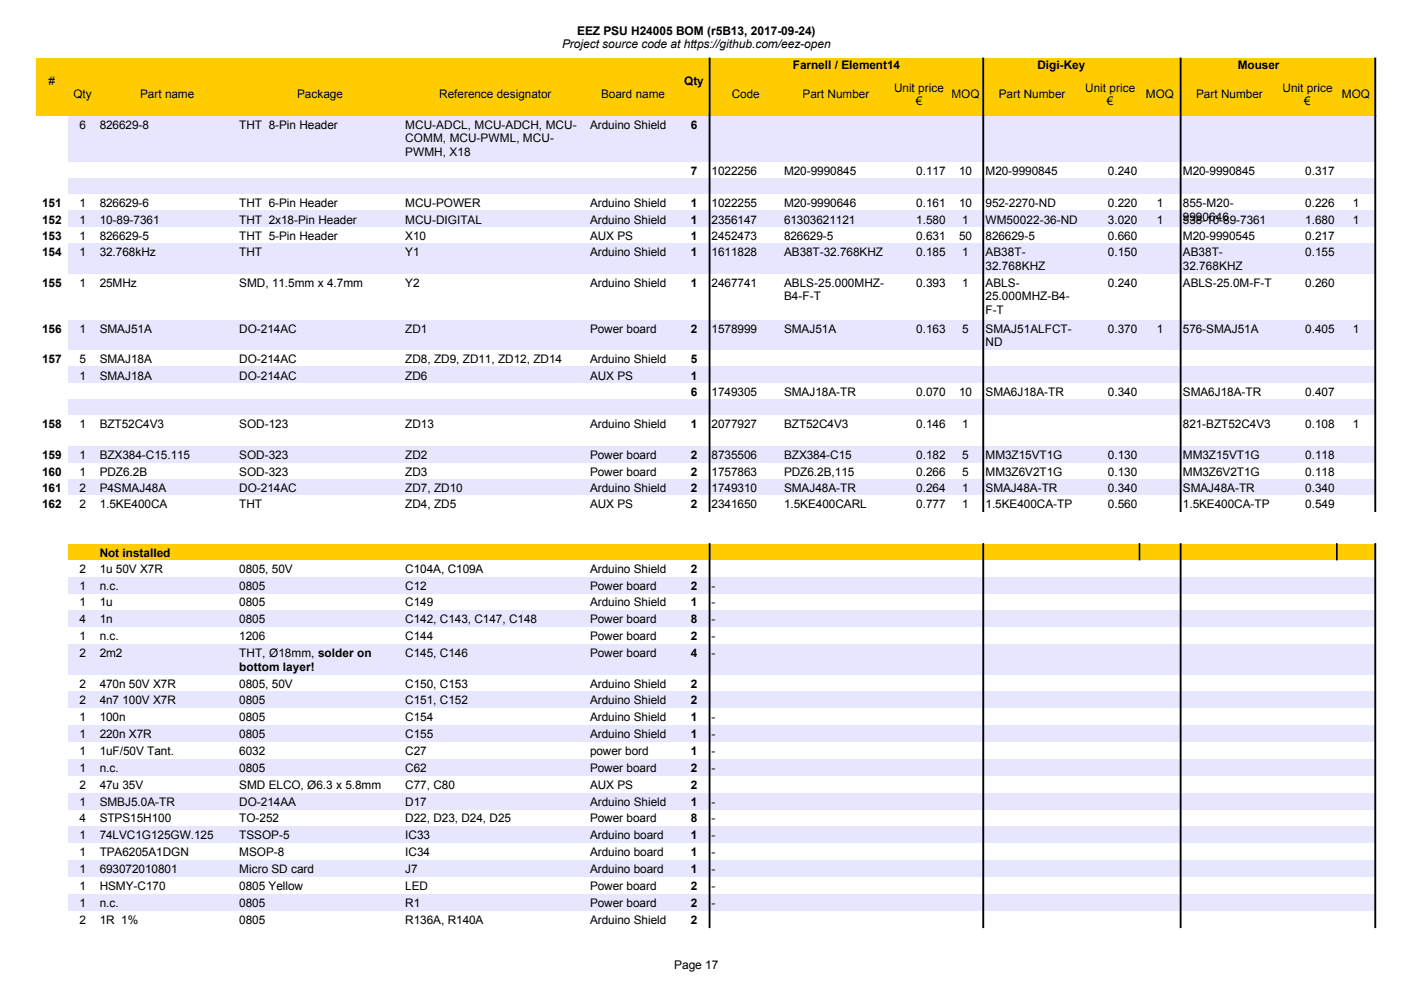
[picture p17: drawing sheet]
<svg xmlns="http://www.w3.org/2000/svg" width="297mm" height="210mm" viewBox="0 0 297 210" stroke-linecap="round" stroke-linejoin="round" font-family="sans-serif">
<defs><g id="words">
<g font-size="2.5">
<text x="119.2" y="10.2">Project source code at https://github.com/eez-open</text>
<text x="122.3" y="7.4">EEZ PSU H24005 BOM (r5B13, 2017-09-24)</text>
<text x="10.3" y="18">#</text>
<text x="145.1" y="18">Qty</text>
<text x="168.1" y="14.6">Farnell / Element14</text>
<text x="220" y="14.6">Digi-Key</text>
<text x="262.4" y="14.6">Mouser</text>
<text x="15.6" y="20.8">Qty</text>
<text x="29.7" y="20.8">Part name</text>
<text x="63" y="20.8">Package</text>
<text x="93.1" y="20.8">Reference designator</text>
<text x="127.5" y="20.8">Board name</text>
<text x="155.2" y="20.8">Code</text>
<text x="170.2" y="20.8">Part Number</text>
<text x="189.5" y="19.4">Unit price</text>
<text x="194.2" y="22.2">€</text>
<text x="201.7" y="20.8">MOQ</text>
<text x="211.8" y="20.8">Part Number</text>
<text x="230.1" y="19.4">Unit price</text>
<text x="234.7" y="22.2">€</text>
<text x="243" y="20.8">MOQ</text>
<text x="253.6" y="20.8">Part Number</text>
<text x="271.9" y="19.4">Unit price</text>
<text x="276.5" y="22.2">€</text>
<text x="284.5" y="20.8">MOQ</text>
<text x="16.8" y="27.3">6</text>
<text x="21.1" y="27.3">826629-8</text>
<text x="50.7" y="27.3">THT 8-Pin Header</text>
<text x="85.9" y="27.3">MCU-ADCL, MCU-ADCH, MCU-</text>
<text x="125.1" y="27.3">Arduino Shield</text>
<text x="146.4" y="27.3">6</text>
<text x="85.9" y="30.2">COMM, MCU-PWML, MCU-</text>
<text x="85.9" y="33">PWMH, X18</text>
<text x="146.4" y="37.1">7</text>
<text x="150.9" y="37.1">1022256</text>
<text x="166.2" y="37.1">M20-9990845</text>
<text x="194.3" y="37.1">0.117</text>
<text x="203.3" y="37.1">10</text>
<text x="209" y="37.1">M20-9990845</text>
<text x="234.9" y="37.1">0.240</text>
<text x="250.8" y="37.1">M20-9990845</text>
<text x="276.8" y="37.1">0.317</text>
<text x="8.9" y="43.9">151</text>
<text x="8.9" y="47.4">152</text>
<text x="16.8" y="43.9">1</text>
<text x="16.8" y="47.4">1</text>
<text x="21.1" y="43.9">826629-6</text>
<text x="21.1" y="47.4">10-89-7361</text>
<text x="50.7" y="43.9">THT 6-Pin Header</text>
<text x="50.7" y="47.4">THT 2x18-Pin Header</text>
<text x="85.9" y="43.9">MCU-POWER</text>
<text x="85.9" y="47.4">MCU-DIGITAL</text>
<text x="125.1" y="43.9">Arduino Shield</text>
<text x="125.1" y="47.4">Arduino Shield</text>
<text x="146.4" y="43.9">1</text>
<text x="146.4" y="47.4">1</text>
<text x="150.9" y="43.9">1022255</text>
<text x="150.9" y="47.4">2356147</text>
<text x="166.2" y="43.9">M20-9990646</text>
<text x="166.2" y="47.4">61303621121</text>
<text x="194.3" y="43.9">0.161</text>
<text x="194.3" y="47.4">1.580</text>
<text x="203.3" y="43.9">10</text>
<text x="204" y="47.4">1</text>
<text x="209" y="43.9">952-2270-ND</text>
<text x="209" y="47.4">WM50022-36-ND</text>
<text x="234.9" y="43.9">0.220</text>
<text x="234.9" y="47.4">3.020</text>
<text x="245.3" y="43.9">1</text>
<text x="245.3" y="47.4">1</text>
<text x="250.8" y="47.4">538-10-89-7361</text>
<text x="250.8" y="44">855-M20-</text>
<text x="250.8" y="46.8">9990646</text>
<text x="276.8" y="43.9">0.226</text>
<text x="276.8" y="47.4">1.680</text>
<text x="286.8" y="43.9">1</text>
<text x="286.8" y="47.4">1</text>
<text x="8.9" y="50.9">153</text>
<text x="16.8" y="50.9">1</text>
<text x="21.1" y="50.9">826629-5</text>
<text x="50.7" y="50.9">THT 5-Pin Header</text>
<text x="85.9" y="50.9">X10</text>
<text x="125.1" y="50.9">AUX PS</text>
<text x="146.4" y="50.9">1</text>
<text x="150.9" y="50.9">2452473</text>
<text x="166.2" y="50.9">826629-5</text>
<text x="194.3" y="50.9">0.631</text>
<text x="203.3" y="50.9">50</text>
<text x="209" y="50.9">826629-5</text>
<text x="234.9" y="50.9">0.660</text>
<text x="250.8" y="50.9">M20-9990545</text>
<text x="276.8" y="50.9">0.217</text>
<text x="8.9" y="54.3">154</text>
<text x="16.8" y="54.3">1</text>
<text x="21.1" y="54.3">32.768kHz</text>
<text x="50.7" y="54.3">THT</text>
<text x="85.9" y="54.3">Y1</text>
<text x="125.1" y="54.3">Arduino Shield</text>
<text x="146.4" y="54.3">1</text>
<text x="150.9" y="54.3">1611828</text>
<text x="166.2" y="54.3">AB38T-32.768KHZ</text>
<text x="194.3" y="54.3">0.185</text>
<text x="204" y="54.3">1</text>
<text x="209" y="54.4">AB38T-</text>
<text x="209" y="57.2">32.768KHZ</text>
<text x="234.9" y="54.3">0.150</text>
<text x="250.8" y="54.4">AB38T-</text>
<text x="250.8" y="57.2">32.768KHZ</text>
<text x="276.8" y="54.3">0.155</text>
<text x="8.9" y="60.8">155</text>
<text x="16.8" y="60.8">1</text>
<text x="21.1" y="60.8">25MHz</text>
<text x="50.7" y="60.8">SMD, 11.5mm x 4.7mm</text>
<text x="85.9" y="60.8">Y2</text>
<text x="125.1" y="60.8">Arduino Shield</text>
<text x="146.4" y="60.8">1</text>
<text x="150.9" y="60.8">2467741</text>
<text x="166.2" y="60.9">ABLS-25.000MHZ-</text>
<text x="166.2" y="63.7">B4-F-T</text>
<text x="194.3" y="60.8">0.393</text>
<text x="204" y="60.8">1</text>
<text x="209" y="60.9">ABLS-</text>
<text x="209" y="63.7">25.000MHZ-B4-</text>
<text x="234.9" y="60.8">0.240</text>
<text x="250.8" y="60.8">ABLS-25.0M-F-T</text>
<text x="276.8" y="60.8">0.260</text>
<text x="8.9" y="70.6">156</text>
<text x="16.8" y="70.6">1</text>
<text x="21.1" y="70.6">SMAJ51A</text>
<text x="50.7" y="70.6">DO-214AC</text>
<text x="85.9" y="70.6">ZD1</text>
<text x="125.1" y="70.6">Power board</text>
<text x="146.4" y="70.6">2</text>
<text x="150.9" y="70.6">1578999</text>
<text x="166.2" y="70.6">SMAJ51A</text>
<text x="194.3" y="70.6">0.163</text>
<text x="204" y="70.6">5</text>
<text x="209" y="66.5">F-T</text>
<text x="209" y="70.6">SMAJ51ALFCT-</text>
<text x="234.9" y="70.6">0.370</text>
<text x="245.3" y="70.6">1</text>
<text x="250.8" y="70.6">576-SMAJ51A</text>
<text x="276.8" y="70.6">0.405</text>
<text x="286.8" y="70.6">1</text>
<text x="8.9" y="77">157</text>
<text x="16.8" y="77">5</text>
<text x="21.1" y="77">SMAJ18A</text>
<text x="50.7" y="77">DO-214AC</text>
<text x="85.9" y="77">ZD8, ZD9, ZD11, ZD12, ZD14</text>
<text x="125.1" y="77">Arduino Shield</text>
<text x="146.4" y="77">5</text>
<text x="209" y="73.4">ND</text>
<text x="16.8" y="80.5">1</text>
<text x="21.1" y="80.5">SMAJ18A</text>
<text x="50.7" y="80.5">DO-214AC</text>
<text x="85.9" y="80.5">ZD6</text>
<text x="125.1" y="80.5">AUX PS</text>
<text x="146.4" y="80.5">1</text>
<text x="146.4" y="84">6</text>
<text x="150.9" y="84">1749305</text>
<text x="166.2" y="84">SMAJ18A-TR</text>
<text x="194.3" y="84">0.070</text>
<text x="203.3" y="84">10</text>
<text x="209" y="84">SMA6J18A-TR</text>
<text x="234.9" y="84">0.340</text>
<text x="250.8" y="84">SMA6J18A-TR</text>
<text x="276.8" y="84">0.407</text>
<text x="8.9" y="90.8">158</text>
<text x="16.8" y="90.8">1</text>
<text x="21.1" y="90.8">BZT52C4V3</text>
<text x="50.7" y="90.8">SOD-123</text>
<text x="85.9" y="90.8">ZD13</text>
<text x="125.1" y="90.8">Arduino Shield</text>
<text x="146.4" y="90.8">1</text>
<text x="150.9" y="90.8">2077927</text>
<text x="166.2" y="90.8">BZT52C4V3</text>
<text x="194.3" y="90.8">0.146</text>
<text x="204" y="90.8">1</text>
<text x="250.8" y="90.8">821-BZT52C4V3</text>
<text x="276.8" y="90.8">0.108</text>
<text x="286.8" y="90.8">1</text>
<text x="8.9" y="97.3">159</text>
<text x="8.9" y="100.8">160</text>
<text x="16.8" y="97.3">1</text>
<text x="16.8" y="100.8">1</text>
<text x="21.1" y="97.3">BZX384-C15.115</text>
<text x="21.1" y="100.8">PDZ6.2B</text>
<text x="50.7" y="97.3">SOD-323</text>
<text x="50.7" y="100.8">SOD-323</text>
<text x="85.9" y="97.3">ZD2</text>
<text x="85.9" y="100.8">ZD3</text>
<text x="125.1" y="97.3">Power board</text>
<text x="125.1" y="100.8">Power board</text>
<text x="146.4" y="97.3">2</text>
<text x="146.4" y="100.8">2</text>
<text x="150.9" y="97.3">8735506</text>
<text x="150.9" y="100.8">1757863</text>
<text x="166.2" y="97.3">BZX384-C15</text>
<text x="166.2" y="100.8">PDZ6.2B,115</text>
<text x="194.3" y="97.3">0.182</text>
<text x="194.3" y="100.8">0.266</text>
<text x="204" y="97.3">5</text>
<text x="204" y="100.8">5</text>
<text x="209" y="97.3">MM3Z15VT1G</text>
<text x="209" y="100.8">MM3Z6V2T1G</text>
<text x="234.9" y="97.3">0.130</text>
<text x="234.9" y="100.8">0.130</text>
<text x="250.8" y="97.3">MM3Z15VT1G</text>
<text x="250.8" y="100.8">MM3Z6V2T1G</text>
<text x="276.8" y="97.3">0.118</text>
<text x="276.8" y="100.8">0.118</text>
<text x="8.9" y="104.2">161</text>
<text x="8.9" y="107.7">162</text>
<text x="16.8" y="104.2">2</text>
<text x="16.8" y="107.7">2</text>
<text x="21.1" y="104.2">P4SMAJ48A</text>
<text x="21.1" y="107.7">1.5KE400CA</text>
<text x="50.7" y="104.2">DO-214AC</text>
<text x="50.7" y="107.7">THT</text>
<text x="85.9" y="104.2">ZD7, ZD10</text>
<text x="85.9" y="107.7">ZD4, ZD5</text>
<text x="125.1" y="104.2">Arduino Shield</text>
<text x="125.1" y="107.7">AUX PS</text>
<text x="146.4" y="104.2">2</text>
<text x="146.4" y="107.7">2</text>
<text x="150.9" y="104.2">1749310</text>
<text x="150.9" y="107.7">2341650</text>
<text x="166.2" y="104.2">SMAJ48A-TR</text>
<text x="166.2" y="107.7">1.5KE400CARL</text>
<text x="194.3" y="104.2">0.264</text>
<text x="194.3" y="107.7">0.777</text>
<text x="204" y="104.2">1</text>
<text x="204" y="107.7">1</text>
<text x="209" y="104.2">SMAJ48A-TR</text>
<text x="209" y="107.7">1.5KE400CA-TP</text>
<text x="234.9" y="104.2">0.340</text>
<text x="234.9" y="107.7">0.560</text>
<text x="250.8" y="104.2">SMAJ48A-TR</text>
<text x="250.8" y="107.7">1.5KE400CA-TP</text>
<text x="276.8" y="104.2">0.340</text>
<text x="276.8" y="107.7">0.549</text>
<text x="21.1" y="118">Not installed</text>
<text x="16.8" y="121.4">2</text>
<text x="16.8" y="125">1</text>
<text x="21.1" y="121.4">1u 50V X7R</text>
<text x="21.1" y="125">n.c.</text>
<text x="50.7" y="121.4">0805, 50V</text>
<text x="50.7" y="125">0805</text>
<text x="85.9" y="121.4">C104A, C109A</text>
<text x="85.9" y="125">C12</text>
<text x="125.1" y="121.4">Arduino Shield</text>
<text x="125.1" y="125">Power board</text>
<text x="146.4" y="121.4">2</text>
<text x="146.4" y="125">2</text>
<text x="150.9" y="125">-</text>
<text x="16.8" y="128.6">1</text>
<text x="21.1" y="128.6">1u</text>
<text x="50.7" y="128.6">0805</text>
<text x="85.9" y="128.6">C149</text>
<text x="125.1" y="128.6">Arduino Shield</text>
<text x="146.4" y="128.6">1</text>
<text x="150.9" y="128.6">-</text>
<text x="16.8" y="132.2">4</text>
<text x="16.8" y="135.7">1</text>
<text x="21.1" y="132.2">1n</text>
<text x="21.1" y="135.7">n.c.</text>
<text x="50.7" y="132.2">0805</text>
<text x="50.7" y="135.7">1206</text>
<text x="85.9" y="132.2">C142, C143, C147, C148</text>
<text x="85.9" y="135.7">C144</text>
<text x="125.1" y="132.2">Power board</text>
<text x="125.1" y="135.7">Power board</text>
<text x="146.4" y="132.2">8</text>
<text x="146.4" y="135.7">2</text>
<text x="150.9" y="132.2">-</text>
<text x="150.9" y="135.7">-</text>
<text x="16.8" y="139.3">2</text>
<text x="21.1" y="139.3">2m2</text>
<text x="50.7" y="139.3">THT, Ø18mm, solder on</text>
<text x="50.7" y="142.2">bottom layer!</text>
<text x="85.9" y="139.3">C145, C146</text>
<text x="125.1" y="139.3">Power board</text>
<text x="146.4" y="139.3">4</text>
<text x="150.9" y="139.3">-</text>
<text x="16.8" y="145.8">2</text>
<text x="16.8" y="149.4">2</text>
<text x="21.1" y="145.8">470n 50V X7R</text>
<text x="21.1" y="149.4">4n7 100V X7R</text>
<text x="50.7" y="145.8">0805, 50V</text>
<text x="50.7" y="149.4">0805</text>
<text x="85.9" y="145.8">C150, C153</text>
<text x="85.9" y="149.4">C151, C152</text>
<text x="125.1" y="145.8">Arduino Shield</text>
<text x="125.1" y="149.4">Arduino Shield</text>
<text x="146.4" y="145.8">2</text>
<text x="146.4" y="149.4">2</text>
<text x="16.8" y="152.9">1</text>
<text x="21.1" y="152.9">100n</text>
<text x="50.7" y="152.9">0805</text>
<text x="85.9" y="152.9">C154</text>
<text x="125.1" y="152.9">Arduino Shield</text>
<text x="146.4" y="152.9">1</text>
<text x="150.9" y="152.9">-</text>
<text x="16.8" y="156.5">1</text>
<text x="16.8" y="160.1">1</text>
<text x="21.1" y="156.5">220n X7R</text>
<text x="21.1" y="160.1">1uF/50V Tant.</text>
<text x="50.7" y="156.5">0805</text>
<text x="50.7" y="160.1">6032</text>
<text x="85.9" y="156.5">C155</text>
<text x="85.9" y="160.1">C27</text>
<text x="125.1" y="156.5">Arduino Shield</text>
<text x="125.1" y="160.1">power bord</text>
<text x="146.4" y="156.5">1</text>
<text x="146.4" y="160.1">1</text>
<text x="150.9" y="156.5">-</text>
<text x="150.9" y="160.1">-</text>
<text x="16.8" y="163.7">1</text>
<text x="16.8" y="167.2">2</text>
<text x="21.1" y="163.7">n.c.</text>
<text x="21.1" y="167.2">47u 35V</text>
<text x="50.7" y="163.7">0805</text>
<text x="50.7" y="167.2">SMD ELCO, Ø6.3 x 5.8mm</text>
<text x="85.9" y="163.7">C62</text>
<text x="85.9" y="167.2">C77, C80</text>
<text x="125.1" y="163.7">Power board</text>
<text x="125.1" y="167.2">AUX PS</text>
<text x="146.4" y="163.7">2</text>
<text x="146.4" y="167.2">2</text>
<text x="150.9" y="163.7">-</text>
<text x="16.8" y="170.8">1</text>
<text x="21.1" y="170.8">SMBJ5.0A-TR</text>
<text x="50.7" y="170.8">DO-214AA</text>
<text x="85.9" y="170.8">D17</text>
<text x="125.1" y="170.8">Arduino Shield</text>
<text x="146.4" y="170.8">1</text>
<text x="150.9" y="170.8">-</text>
<text x="16.8" y="174.4">4</text>
<text x="16.8" y="177.9">1</text>
<text x="21.1" y="174.4">STPS15H100</text>
<text x="21.1" y="177.9">74LVC1G125GW.125</text>
<text x="50.7" y="174.4">TO-252</text>
<text x="50.7" y="177.9">TSSOP-5</text>
<text x="85.9" y="174.4">D22, D23, D24, D25</text>
<text x="85.9" y="177.9">IC33</text>
<text x="125.1" y="174.4">Power board</text>
<text x="125.1" y="177.9">Arduino board</text>
<text x="146.4" y="174.4">8</text>
<text x="146.4" y="177.9">1</text>
<text x="150.9" y="174.4">-</text>
<text x="150.9" y="177.9">-</text>
<text x="16.8" y="181.5">1</text>
<text x="16.8" y="185.1">1</text>
<text x="21.1" y="181.5">TPA6205A1DGN</text>
<text x="21.1" y="185.1">693072010801</text>
<text x="50.7" y="181.5">MSOP-8</text>
<text x="50.7" y="185.1">Micro SD card</text>
<text x="85.9" y="181.5">IC34</text>
<text x="85.9" y="185.1">J7</text>
<text x="125.1" y="181.5">Arduino board</text>
<text x="125.1" y="185.1">Arduino board</text>
<text x="146.4" y="181.5">1</text>
<text x="146.4" y="185.1">1</text>
<text x="150.9" y="181.5">-</text>
<text x="150.9" y="185.1">-</text>
<text x="16.8" y="188.7">1</text>
<text x="21.1" y="188.7">HSMY-C170</text>
<text x="50.7" y="188.7">0805 Yellow</text>
<text x="85.9" y="188.7">LED</text>
<text x="125.1" y="188.7">Power board</text>
<text x="146.4" y="188.7">2</text>
<text x="150.9" y="188.7">-</text>
<text x="16.8" y="192.3">1</text>
<text x="16.8" y="195.8">2</text>
<text x="21.1" y="192.3">n.c.</text>
<text x="21.1" y="195.8">1R 1%</text>
<text x="50.7" y="192.3">0805</text>
<text x="50.7" y="195.8">0805</text>
<text x="85.9" y="192.3">R1</text>
<text x="85.9" y="195.8">R136A, R140A</text>
<text x="125.1" y="192.3">Power board</text>
<text x="125.1" y="195.8">Arduino Shield</text>
<text x="146.4" y="192.3">2</text>
<text x="146.4" y="195.8">2</text>
<text x="150.9" y="192.3">-</text>
<text x="142.9" y="205.4">Page 17</text>
</g>
</g></defs>
<path d="M7.6 12.3h284v12.3h-284z" fill-rule="evenodd" fill="#fc0"/>
<g fill="#000" stroke="#000" stroke-width=".21">
<path d="M150.4 12.3h.1v12.3h-.1z" fill-rule="evenodd"/>
<path d="M208.4 12.3h.2v12.3h-.2z" fill-rule="evenodd"/>
<path d="M250.2 12.3h.2v12.3h-.2z" fill-rule="evenodd"/>
<path d="M291.5 12.3h.2v12.3h-.2z" fill-rule="evenodd"/>
</g>
<g fill="#e6e6ff">
<path d="M14.4 24.6h277.2v9.7h-277.2z" fill-rule="evenodd"/>
<path d="M14.4 37.8h277.2v3.4h-277.2z" fill-rule="evenodd"/>
<path d="M14.4 44.7h277.2v3.5h-277.2z" fill-rule="evenodd"/>
<path d="M14.4 51.6h277.2v6.5h-277.2z" fill-rule="evenodd"/>
<path d="M14.4 67.9h277.2v6.4h-277.2z" fill-rule="evenodd"/>
<path d="M14.4 77.8h277.2v3.4h-277.2z" fill-rule="evenodd"/>
<path d="M14.4 84.7h277.2v3.4h-277.2z" fill-rule="evenodd"/>
<path d="M14.4 94.6h277.2v3.5h-277.2z" fill-rule="evenodd"/>
<path d="M14.4 101.5h277.2v3.4h-277.2z" fill-rule="evenodd"/>
</g>
<path d="M14.4 115.3h277.2v3.4h-277.2z" fill-rule="evenodd" fill="#fc0"/>
<g fill="#e6e6ff">
<path d="M14.4 122.3h277.2v3.5h-277.2z" fill-rule="evenodd"/>
<path d="M14.4 129.4h277.2v3.6h-277.2z" fill-rule="evenodd"/>
<path d="M14.4 136.6h277.2v6.5h-277.2z" fill-rule="evenodd"/>
<path d="M14.4 146.6h277.2v3.6h-277.2z" fill-rule="evenodd"/>
<path d="M14.4 153.8h277.2v3.5h-277.2z" fill-rule="evenodd"/>
<path d="M14.4 160.9h277.2v3.6h-277.2z" fill-rule="evenodd"/>
<path d="M14.4 168.1h277.2v3.5h-277.2z" fill-rule="evenodd"/>
<path d="M14.4 175.2h277.2v3.6h-277.2z" fill-rule="evenodd"/>
<path d="M14.4 182.4h277.2v3.5h-277.2z" fill-rule="evenodd"/>
<path d="M14.4 189.5h277.2v3.6h-277.2z" fill-rule="evenodd"/>
</g>
<g fill="#000" stroke="#000" stroke-width=".21">
<path d="M150.4 24.6h.1v83.8h-.1z" fill-rule="evenodd"/>
<path d="M208.4 24.6h.2v83.8h-.2z" fill-rule="evenodd"/>
<path d="M250.2 24.6h.2v83.8h-.2z" fill-rule="evenodd"/>
<path d="M291.5 24.6h.2v83.8h-.2z" fill-rule="evenodd"/>
<path d="M150.4 115.3h.1v81.4h-.1z" fill-rule="evenodd"/>
<path d="M208.4 115.3h.2v81.4h-.2z" fill-rule="evenodd"/>
<path d="M241.5 115.3h.2v3.4h-.2z" fill-rule="evenodd"/>
<path d="M250.2 115.3h.2v81.4h-.2z" fill-rule="evenodd"/>
<path d="M283.4 115.3h.1v3.4h-.1z" fill-rule="evenodd"/>
<path d="M291.5 115.3h.2v81.4h-.2z" fill-rule="evenodd"/>
</g>
<use href="#words"/>
</svg>
